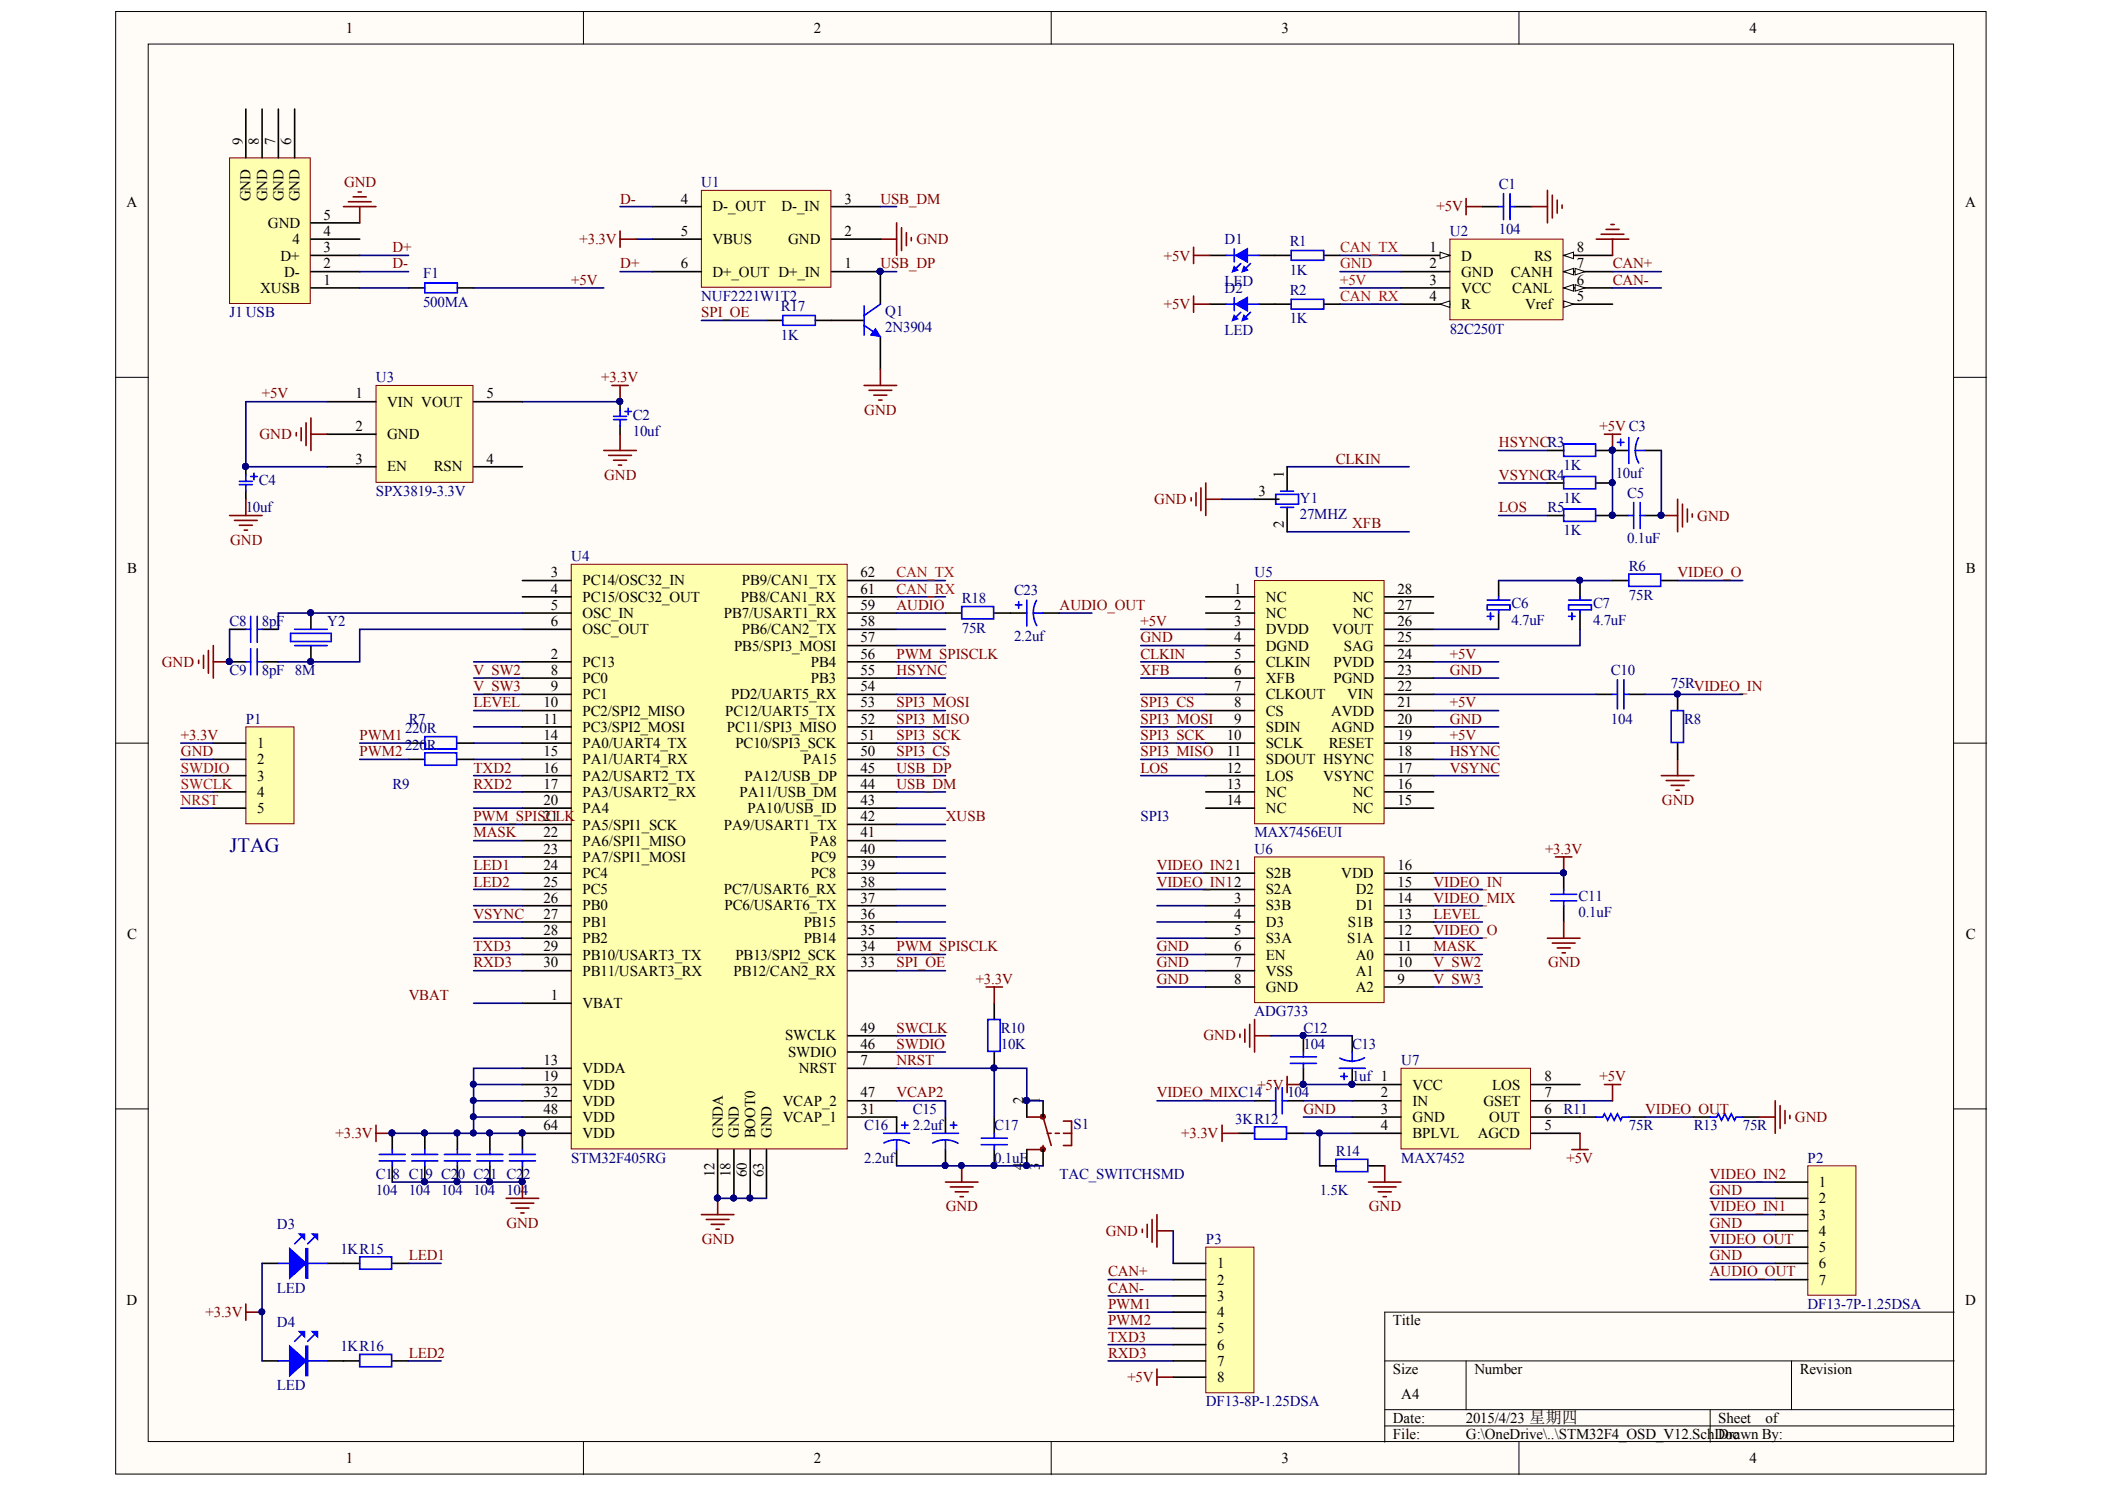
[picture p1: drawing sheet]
<svg xmlns="http://www.w3.org/2000/svg" width="297mm" height="210mm" viewBox="0 0 297 210" stroke-linecap="round" stroke-linejoin="round" font-family="sans-serif">
<defs><g id="words">
<text font-size="2.9" fill="#000080" x="32.4" y="120.2">JTAG</text>
<g font-size="2.1">
<text x="48.8" y="4.7">1</text>
<text x="114.8" y="4.7">2</text>
<text x="180.8" y="4.7">3</text>
<text x="246.9" y="4.7">4</text>
<text x="34.3" y="20.5" transform="rotate(-90 34.3 20.5)">9</text>
<text x="36.5" y="20.5" transform="rotate(-90 36.5 20.5)">8</text>
<text x="38.8" y="20.5" transform="rotate(-90 38.8 20.5)">7</text>
<text x="41.1" y="20.5" transform="rotate(-90 41.1 20.5)">6</text>
<text x="17.8" y="29.2">A</text>
<text x="35.4" y="28.4" transform="rotate(-90 35.4 28.4)">GND</text>
<text x="37.7" y="28.4" transform="rotate(-90 37.7 28.4)">GND</text>
<text x="40" y="28.4" transform="rotate(-90 40 28.4)">GND</text>
<text x="42.3" y="28.4" transform="rotate(-90 42.3 28.4)">GND</text>
<text x="96.1" y="28.7">4</text>
<text x="100.6" y="29.8">D-_OUT</text>
<text x="110.3" y="29.8">D-_IN</text>
<text x="119.2" y="28.7">3</text>
<text x="277.3" y="29.2">A</text>
<text x="37.8" y="32.1">GND</text>
<text x="41.3" y="34.4">4</text>
<text x="45.7" y="35.6">3</text>
<text x="45.7" y="33.3">4</text>
<text x="45.7" y="31">5</text>
<text x="96.1" y="33.3">5</text>
<text x="100.6" y="34.4">VBUS</text>
<text x="111.2" y="34.4">GND</text>
<text x="119.2" y="33.3">2</text>
<text x="201.7" y="35.6">1</text>
<text x="222.5" y="35.6">8</text>
<text x="36.7" y="41.3">XUSB</text>
<text x="39.6" y="36.8">D+</text>
<text x="40.1" y="39">D-</text>
<text x="45.7" y="40.1">1</text>
<text x="45.7" y="37.9">2</text>
<text x="96.1" y="37.9">6</text>
<text x="100.6" y="39">D+_OUT D+_IN</text>
<text x="119.2" y="37.9">1</text>
<text x="201.7" y="37.9">2</text>
<text x="201.7" y="40.1">3</text>
<text x="206.2" y="36.8">D</text>
<text x="206.2" y="39">GND</text>
<text x="206.2" y="41.3">VCC</text>
<text x="213.2" y="39">CANH</text>
<text x="213.4" y="41.3">CANL</text>
<text x="216.5" y="36.8">RS</text>
<text x="222.5" y="40.1">6</text>
<text x="222.5" y="37.9">7</text>
<text x="201.7" y="42.4">4</text>
<text x="206.2" y="43.6">R</text>
<text x="215.2" y="43.6">Vref</text>
<text x="222.5" y="42.4">5</text>
<text x="50.2" y="56.2">1</text>
<text x="54.6" y="57.4">VIN VOUT</text>
<text x="68.7" y="56.2">5</text>
<text x="50.2" y="60.8">2</text>
<text x="50.2" y="65.4">3</text>
<text x="54.6" y="61.9">GND</text>
<text x="68.7" y="65.4">4</text>
<text x="54.6" y="66.5">EN</text>
<text x="61.2" y="66.5">RSN</text>
<text x="177.6" y="70">3</text>
<text x="181.2" y="67.4" transform="rotate(-90 181.2 67.4)">1</text>
<text x="181.2" y="74.4" transform="rotate(-90 181.2 74.4)">2</text>
<text x="17.9" y="80.9">B</text>
<text x="77.7" y="81.5">3</text>
<text x="77.7" y="83.7">4</text>
<text x="82.2" y="82.6">PC14/OSC32_IN</text>
<text x="104.7" y="82.6">PB9/CAN1_TX</text>
<text x="121.4" y="83.7">61</text>
<text x="121.4" y="81.5">62</text>
<text x="174.1" y="83.7">1</text>
<text x="197.2" y="83.7">28</text>
<text x="277.4" y="80.9">B</text>
<text x="77.7" y="86">5</text>
<text x="77.7" y="88.3">6</text>
<text x="82.2" y="84.9">PC15/OSC32_OUT</text>
<text x="82.2" y="87.2">OSC_IN</text>
<text x="82.2" y="89.5">OSC_OUT</text>
<text x="102.2" y="87.2">PB7/USART1_RX</text>
<text x="104.5" y="84.9">PB8/CAN1_RX</text>
<text x="104.7" y="89.5">PB6/CAN2_TX</text>
<text x="121.4" y="88.3">58</text>
<text x="121.4" y="86">59</text>
<text x="174.1" y="86">2</text>
<text x="174.1" y="88.3">3</text>
<text x="178.6" y="84.9">NC</text>
<text x="178.6" y="87.2">NC</text>
<text x="178.6" y="89.5">DVDD</text>
<text x="188" y="89.5">VOUT</text>
<text x="190.9" y="87.2">NC</text>
<text x="190.9" y="84.9">NC</text>
<text x="197.2" y="88.3">26</text>
<text x="197.2" y="86">27</text>
<text x="77.7" y="92.9">2</text>
<text x="77.7" y="95.2">8</text>
<text x="82.2" y="94">PC13</text>
<text x="103.6" y="91.8">PB5/SPI3_MOSI</text>
<text x="114.4" y="94">PB4</text>
<text x="121.4" y="95.2">55</text>
<text x="121.4" y="92.9">56</text>
<text x="121.4" y="90.6">57</text>
<text x="174.1" y="90.6">4</text>
<text x="174.1" y="92.9">5</text>
<text x="174.1" y="95.2">6</text>
<text x="178.6" y="91.8">DGND</text>
<text x="178.6" y="94">CLKIN</text>
<text x="188.2" y="94">PVDD</text>
<text x="189.6" y="91.8">SAG</text>
<text x="197.2" y="95.2">23</text>
<text x="197.2" y="92.9">24</text>
<text x="197.2" y="90.6">25</text>
<text x="76.7" y="99.8">10</text>
<text x="77.7" y="97.5">9</text>
<text x="82.2" y="96.3">PC0</text>
<text x="82.2" y="98.6">PC1</text>
<text x="82.2" y="101">PC2/SPI2_MISO</text>
<text x="102.3" y="101">PC12/UART5_TX</text>
<text x="103.2" y="98.6">PD2/UART5_RX</text>
<text x="114.4" y="96.3">PB3</text>
<text x="121.4" y="99.8">53</text>
<text x="121.4" y="97.5">54</text>
<text x="174.1" y="97.5">7</text>
<text x="174.1" y="99.8">8</text>
<text x="178.6" y="96.3">XFB</text>
<text x="178.6" y="98.6">CLKOUT</text>
<text x="178.6" y="101">CS</text>
<text x="187.8" y="101">AVDD</text>
<text x="188.2" y="96.3">PGND</text>
<text x="190.1" y="98.6">VIN</text>
<text x="197.2" y="99.8">21</text>
<text x="197.2" y="97.5">22</text>
<text x="36.3" y="105.5">1</text>
<text x="36.3" y="107.8">2</text>
<text x="76.7" y="102.1">11</text>
<text x="76.7" y="104.4">14</text>
<text x="76.7" y="106.6">15</text>
<text x="82.2" y="103.3">PC3/SPI2_MOSI</text>
<text x="82.2" y="105.5">PA0/UART4_TX</text>
<text x="82.2" y="107.8">PA1/UART4_RX</text>
<text x="102.6" y="103.3">PC11/SPI3_MISO</text>
<text x="103.8" y="105.5">PC10/SPI3_SCK</text>
<text x="113.3" y="107.8">PA15</text>
<text x="121.4" y="106.6">50</text>
<text x="121.4" y="104.4">51</text>
<text x="121.4" y="102.1">52</text>
<text x="173.1" y="104.4">10</text>
<text x="173.1" y="106.6">11</text>
<text x="174.1" y="102.1">9</text>
<text x="178.6" y="103.3">SDIN</text>
<text x="178.6" y="105.5">SCLK</text>
<text x="178.6" y="107.8">SDOUT HSYNC</text>
<text x="187.5" y="105.5">RESET</text>
<text x="187.8" y="103.3">AGND</text>
<text x="197.2" y="106.6">18</text>
<text x="197.2" y="104.4">19</text>
<text x="197.2" y="102.1">20</text>
<text x="36.3" y="110.1">3</text>
<text x="36.3" y="112.4">4</text>
<text x="76.7" y="109">16</text>
<text x="76.7" y="111.3">17</text>
<text x="76.7" y="113.6">20</text>
<text x="82.2" y="110.1">PA2/USART2_TX</text>
<text x="82.2" y="112.4">PA3/USART2_RX</text>
<text x="104.4" y="112.4">PA11/USB_DM</text>
<text x="105" y="110.1">PA12/USB_DP</text>
<text x="121.4" y="113.6">43</text>
<text x="121.4" y="111.3">44</text>
<text x="121.4" y="109">45</text>
<text x="173.1" y="109">12</text>
<text x="173.1" y="111.3">13</text>
<text x="173.1" y="113.6">14</text>
<text x="178.6" y="110.1">LOS</text>
<text x="178.6" y="112.4">NC</text>
<text x="186.7" y="110.1">VSYNC</text>
<text x="190.9" y="112.4">NC</text>
<text x="197.2" y="113.6">15</text>
<text x="197.2" y="111.3">16</text>
<text x="197.2" y="109">17</text>
<text x="36.3" y="114.7">5</text>
<text x="76.7" y="115.8">21</text>
<text x="76.7" y="118.1">22</text>
<text x="82.2" y="114.7">PA4</text>
<text x="82.2" y="117">PA5/SPI1_SCK</text>
<text x="82.2" y="119.3">PA6/SPI1_MISO</text>
<text x="102.2" y="117">PA9/USART1_TX</text>
<text x="105.5" y="114.7">PA10/USB_ID</text>
<text x="114.3" y="119.3">PA8</text>
<text x="121.4" y="118.1">41</text>
<text x="121.4" y="115.8">42</text>
<text x="178.6" y="114.7">NC</text>
<text x="190.9" y="114.7">NC</text>
<text x="76.7" y="120.4">23</text>
<text x="76.7" y="122.7">24</text>
<text x="76.7" y="125.1">25</text>
<text x="82.2" y="121.6">PA7/SPI1_MOSI</text>
<text x="82.2" y="123.9">PC4</text>
<text x="114.4" y="123.9">PC8</text>
<text x="114.4" y="121.6">PC9</text>
<text x="121.4" y="125.1">38</text>
<text x="121.4" y="122.7">39</text>
<text x="121.4" y="120.4">40</text>
<text x="178.6" y="123.9">S2B</text>
<text x="189.3" y="123.9">VDD</text>
<text x="197.2" y="125.1">15</text>
<text x="197.2" y="122.7">16</text>
<text x="76.7" y="127.3">26</text>
<text x="76.7" y="129.6">27</text>
<text x="76.7" y="131.9">28</text>
<text x="82.2" y="126.2">PC5</text>
<text x="82.2" y="128.4">PB0</text>
<text x="82.2" y="130.7">PB1</text>
<text x="102.2" y="126.2">PC7/USART6_RX</text>
<text x="102.2" y="128.4">PC6/USART6_TX</text>
<text x="113.4" y="130.7">PB15</text>
<text x="121.4" y="131.9">35</text>
<text x="121.4" y="129.6">36</text>
<text x="121.4" y="127.3">37</text>
<text x="174.1" y="127.3">3</text>
<text x="174.1" y="129.6">4</text>
<text x="174.1" y="131.9">5</text>
<text x="178.6" y="126.2">S2A</text>
<text x="178.6" y="128.4">S3B</text>
<text x="178.6" y="130.7">D3</text>
<text x="190.2" y="130.7">S1B</text>
<text x="191.3" y="128.4">D1</text>
<text x="191.3" y="126.2">D2</text>
<text x="197.2" y="131.9">12</text>
<text x="197.2" y="129.6">13</text>
<text x="197.2" y="127.3">14</text>
<text x="17.9" y="132.5">C</text>
<text x="76.7" y="134.2">29</text>
<text x="76.7" y="136.5">30</text>
<text x="82.2" y="133.1">PB2</text>
<text x="82.2" y="135.4">PB10/USART3_TX</text>
<text x="82.2" y="137.6">PB11/USART3_RX</text>
<text x="103.5" y="137.6">PB12/CAN2_RX</text>
<text x="103.8" y="135.4">PB13/SPI2_SCK</text>
<text x="113.4" y="133.1">PB14</text>
<text x="121.4" y="136.5">33</text>
<text x="121.4" y="134.2">34</text>
<text x="174.1" y="134.2">6</text>
<text x="174.1" y="136.5">7</text>
<text x="178.6" y="133.1">S3A</text>
<text x="178.6" y="135.4">EN</text>
<text x="178.6" y="137.6">VSS</text>
<text x="190.1" y="133.1">S1A</text>
<text x="191.3" y="137.6">A1</text>
<text x="191.3" y="135.4">A0</text>
<text x="197.2" y="136.5">10</text>
<text x="197.2" y="134.2">11</text>
<text x="277.4" y="132.5">C</text>
<text x="77.7" y="141.1">1</text>
<text x="82.2" y="142.2">VBAT</text>
<text x="174.1" y="138.7">8</text>
<text x="178.6" y="139.9">GND</text>
<text x="191.3" y="139.9">A2</text>
<text x="197.2" y="138.7">9</text>
<text x="110.8" y="146.8">SWCLK</text>
<text x="111.2" y="149.1">SWDIO</text>
<text x="121.4" y="148">46</text>
<text x="121.4" y="145.7">49</text>
<text x="76.7" y="150.2">13</text>
<text x="76.7" y="152.5">19</text>
<text x="76.7" y="154.8">32</text>
<text x="82.2" y="151.4">VDDA</text>
<text x="82.2" y="153.7">VDD</text>
<text x="82.2" y="156">VDD</text>
<text x="110.5" y="156">VCAP_2</text>
<text x="112.7" y="151.4">NRST</text>
<text x="121.4" y="150.2">7</text>
<text x="121.4" y="154.8">47</text>
<text x="144.4" y="155.7" transform="rotate(-90 144.4 155.7)">2</text>
<text x="146.7" y="155.7" transform="rotate(-90 146.7 155.7)">1</text>
<text x="194.9" y="154.8">2</text>
<text x="199.3" y="153.7">VCC</text>
<text x="199.3" y="156">IN</text>
<text x="209.3" y="156">GSET</text>
<text x="210.6" y="153.7">LOS</text>
<text x="217.9" y="154.8">7</text>
<text x="217.9" y="152.5">8</text>
<text x="76.7" y="157.2">48</text>
<text x="76.7" y="159.4">64</text>
<text x="82.2" y="158.3">VDD</text>
<text x="82.2" y="160.5">VDD</text>
<text x="102" y="160.5" transform="rotate(-90 102 160.5)">GNDA</text>
<text x="104.3" y="160.5" transform="rotate(-90 104.3 160.5)">GND</text>
<text x="106.6" y="160.5" transform="rotate(-90 106.6 160.5)">BOOT0</text>
<text x="108.8" y="160.5" transform="rotate(-90 108.8 160.5)">GND</text>
<text x="110.5" y="158.3">VCAP_1</text>
<text x="121.4" y="157.2">31</text>
<text x="194.9" y="157.2">3</text>
<text x="194.9" y="159.4">4</text>
<text x="199.3" y="158.3">GND</text>
<text x="199.3" y="160.5">BPLVL</text>
<text x="208.6" y="160.5">AGCD</text>
<text x="210.2" y="158.3">OUT</text>
<text x="217.9" y="159.4">5</text>
<text x="217.9" y="157.2">6</text>
<text x="100.8" y="166" transform="rotate(-90 100.8 166)">12</text>
<text x="103.1" y="166" transform="rotate(-90 103.1 166)">18</text>
<text x="105.4" y="166" transform="rotate(-90 105.4 166)">60</text>
<text x="107.7" y="166" transform="rotate(-90 107.7 166)">63</text>
<text x="144.4" y="165" transform="rotate(-90 144.4 165)">4</text>
<text x="146.7" y="165" transform="rotate(-90 146.7 165)">3</text>
<text x="256.7" y="167.5">1</text>
<text x="256.7" y="169.8">2</text>
<text x="256.7" y="172">3</text>
<text x="171.8" y="178.9">1</text>
<text x="256.7" y="174.3">4</text>
<text x="256.7" y="176.6">5</text>
<text x="256.7" y="178.9">6</text>
<text x="17.8" y="184">D</text>
<text x="171.8" y="181.2">2</text>
<text x="171.8" y="183.5">3</text>
<text x="171.8" y="185.8">4</text>
<text x="256.7" y="181.2">7</text>
<text x="277.3" y="184">D</text>
<text x="171.8" y="188.1">5</text>
<text x="171.8" y="190.4">6</text>
<text x="196.5" y="186.9">Title</text>
<text x="171.8" y="192.7">7</text>
<text x="171.8" y="194.9">8</text>
<text x="196.5" y="193.8">Size</text>
<text x="197.7" y="197.3">A4</text>
<text x="208" y="193.8">Number</text>
<text x="254" y="193.8">Revision</text>
<text x="196.5" y="200.7">Date:</text>
<text x="196.5" y="203">File:</text>
<text x="206.9" y="200.7">2015/4/23 星期四</text>
<text x="206.9" y="203">G:\OneDrive\..\STM32F4_OSD_V12.Sch</text>
<text x="241.9" y="203">Doc</text>
<text x="242.5" y="200.7">Sheet</text>
<text x="242.5" y="203">Drawn By:</text>
<text x="249.1" y="200.7">of</text>
<text x="48.8" y="206.4">1</text>
<text x="114.8" y="206.4">2</text>
<text x="180.8" y="206.4">3</text>
<text x="246.9" y="206.4">4</text>
</g>
<g font-size="2.1" fill="#800000">
<text x="48.5" y="26.4">GND</text>
<text x="87.5" y="28.7">D-</text>
<text x="124.2" y="28.7">USB_DM</text>
<text x="202.7" y="29.8">+5V</text>
<text x="55.4" y="35.6">D+</text>
<text x="81.8" y="34.4">+3.3V</text>
<text x="129.3" y="34.4">GND</text>
<text x="55.4" y="37.9">D-</text>
<text x="80.6" y="40.1">+5V</text>
<text x="87.5" y="37.9">D+</text>
<text x="124.2" y="37.9">USB_DP</text>
<text x="164.2" y="36.8">+5V</text>
<text x="227.6" y="37.9">CAN+</text>
<text x="227.6" y="40.1">CAN-</text>
<text x="98.9" y="44.8">SPI_OE</text>
<text x="164.2" y="43.6">+5V</text>
<text x="84.8" y="53.9">+3.3V</text>
<text x="37" y="56.2">+5V</text>
<text x="122" y="58.5">GND</text>
<text x="36.6" y="61.9">GND</text>
<text x="188.5" y="65.4">CLKIN</text>
<text x="211.5" y="63.1">HSYNCR3</text>
<text x="225.7" y="60.8">+5V C3</text>
<text x="85.2" y="67.7">GND</text>
<text x="162.9" y="71.1">GND</text>
<text x="211.5" y="67.7">VSYNCR4</text>
<text x="32.5" y="76.9">GND</text>
<text x="190.8" y="74.5">XFB</text>
<text x="211.5" y="72.2">LOS</text>
<text x="239.5" y="73.4">GND</text>
<text x="236.7" y="81.5">VIDEO_O</text>
<text x="126.5" y="86">AUDIO</text>
<text x="149.5" y="86">AUDIO_OUT</text>
<text x="160.9" y="88.3">+5V</text>
<text x="22.8" y="94">GND</text>
<text x="66.8" y="95.2">V_SW2</text>
<text x="126.5" y="92.9">PWM_SPISCLK</text>
<text x="126.5" y="95.2">HSYNC</text>
<text x="160.9" y="92.9">CLKIN</text>
<text x="160.9" y="95.2">XFB</text>
<text x="160.9" y="90.6">GND</text>
<text x="204.6" y="95.2">GND</text>
<text x="204.6" y="92.9">+5V</text>
<text x="66.8" y="99.8">LEVEL</text>
<text x="66.8" y="97.5">V_SW3</text>
<text x="126.5" y="99.8">SPI3_MOSI</text>
<text x="160.9" y="99.8">SPI3_CS</text>
<text x="204.6" y="99.8">+5V</text>
<text x="25.5" y="106.6">GND</text>
<text x="25.5" y="104.4">+3.3V</text>
<text x="50.7" y="104.4">PWM1</text>
<text x="50.7" y="106.6">PWM2</text>
<text x="126.5" y="102.1">SPI3_MISO</text>
<text x="126.5" y="104.4">SPI3_SCK</text>
<text x="126.5" y="106.6">SPI3_CS</text>
<text x="160.9" y="102.1">SPI3_MOSI</text>
<text x="160.9" y="106.6">SPI3_MISO</text>
<text x="160.9" y="104.4">SPI3_SCK</text>
<text x="204.6" y="106.6">HSYNC</text>
<text x="204.6" y="102.1">GND</text>
<text x="204.6" y="104.4">+5V</text>
<text x="66.8" y="109">TXD2</text>
<text x="66.8" y="111.3">RXD2</text>
<text x="126.5" y="109">USB_DP</text>
<text x="126.5" y="111.3">USB_DM</text>
<text x="160.9" y="109">LOS</text>
<text x="204.6" y="109">VSYNC</text>
<text x="234.5" y="113.6">GND</text>
<text x="66.8" y="115.8">PWM_SPISCLK</text>
<text x="66.8" y="118.1">MASK</text>
<text x="133.5" y="115.8">XUSB</text>
<text x="66.8" y="122.7">LED1</text>
<text x="66.8" y="125.1">LED2</text>
<text x="163.2" y="125.1">VIDEO_IN12</text>
<text x="163.2" y="122.7">VIDEO_IN21</text>
<text x="202.3" y="125.1">VIDEO_IN</text>
<text x="218" y="120.4">+3.3V</text>
<text x="66.8" y="129.6">VSYNC</text>
<text x="202.3" y="127.3">VIDEO_MIX</text>
<text x="202.3" y="129.6">LEVEL</text>
<text x="202.3" y="131.9">VIDEO_O</text>
<text x="66.8" y="134.2">TXD3</text>
<text x="66.8" y="136.5">RXD3</text>
<text x="126.5" y="134.2">PWM_SPISCLK</text>
<text x="126.5" y="136.5">SPI_OE</text>
<text x="163.2" y="136.5">GND</text>
<text x="163.2" y="134.2">GND</text>
<text x="202.3" y="134.2">MASK</text>
<text x="202.3" y="136.5">V_SW2</text>
<text x="218.4" y="136.5">GND</text>
<text x="57.7" y="141.1">VBAT</text>
<text x="137.7" y="138.7">+3.3V</text>
<text x="163.2" y="138.7">GND</text>
<text x="202.3" y="138.7">V_SW3</text>
<text x="126.5" y="145.7">SWCLK</text>
<text x="126.5" y="148">SWDIO</text>
<text x="169.8" y="146.8">GND</text>
<text x="126.5" y="150.2">NRST</text>
<text x="126.5" y="154.8">VCAP2</text>
<text x="163.2" y="154.8">VIDEO_MIXC14</text>
<text x="177.4" y="153.7">+5V</text>
<text x="225.7" y="152.5">+5V</text>
<text x="47.4" y="160.5">+3.3V</text>
<text x="166.7" y="160.5">+3.3V</text>
<text x="183.9" y="157.2">GND</text>
<text x="232.1" y="157.2">VIDEO_OUT</text>
<text x="253.3" y="158.3">GND</text>
<text x="221.1" y="164">+5V</text>
<text x="241.3" y="166.3">VIDEO_IN2</text>
<text x="71.5" y="173.2">GND</text>
<text x="133.5" y="170.9">GND</text>
<text x="193.2" y="170.9">GND</text>
<text x="241.3" y="173.2">GND</text>
<text x="241.3" y="170.9">VIDEO_IN1</text>
<text x="241.3" y="168.6">GND</text>
<text x="57.7" y="177.8">LED1</text>
<text x="99" y="175.5">GND</text>
<text x="156" y="174.3">GND</text>
<text x="241.3" y="177.8">GND</text>
<text x="241.3" y="175.5">VIDEO_OUT</text>
<text x="29" y="185.8">+3.3V</text>
<text x="156.4" y="184.6">PWM1</text>
<text x="156.4" y="180.1">CAN+</text>
<text x="156.4" y="182.3">CAN-</text>
<text x="241.3" y="180.1">AUDIO_OUT</text>
<text x="57.7" y="191.6">LED2</text>
<text x="156.4" y="189.3">TXD3</text>
<text x="156.4" y="191.6">RXD3</text>
<text x="156.4" y="186.9">PWM2</text>
<text x="159.1" y="194.9">+5V</text>
</g>
<g font-size="2.1" fill="#000080">
<text x="98.9" y="26.4">U1</text>
<text x="211.5" y="26.6">C1</text>
<text x="172.8" y="34.4">D1</text>
<text x="182" y="34.6">R1</text>
<text x="204.6" y="33.3">U2</text>
<text x="211.5" y="33">104</text>
<text x="59.7" y="39.2">F1</text>
<text x="172.8" y="40.4">LED</text>
<text x="172.8" y="41.3">D2</text>
<text x="182" y="38.8">1K</text>
<text x="182" y="41.6">R2</text>
<text x="32.4" y="44.8">J1 USB</text>
<text x="59.7" y="43.4">500MA</text>
<text x="98.9" y="42.4">NUF2221W1T2</text>
<text x="110.2" y="43.9">R17</text>
<text x="110.2" y="48">1K</text>
<text x="124.9" y="44.5">Q1</text>
<text x="124.9" y="46.8">2N3904</text>
<text x="172.8" y="47.2">LED</text>
<text x="182" y="45.6">1K</text>
<text x="204.6" y="47.1">82C250T</text>
<text x="53" y="53.9">U3</text>
<text x="89.3" y="59.2">C2</text>
<text x="89.3" y="61.5">10uf</text>
<text x="36.5" y="68.4">C4</text>
<text x="53" y="70">SPX3819-3.3V</text>
<text x="183.4" y="70.9">Y1</text>
<text x="220.6" y="66.3">1K</text>
<text x="220.6" y="70.9">1K</text>
<text x="228" y="67.4">10uf</text>
<text x="229.6" y="70.2">C5</text>
<text x="34.7" y="72.2">10uf</text>
<text x="183.4" y="73.2">27MHZ</text>
<text x="218.4" y="72.2">R5</text>
<text x="220.6" y="75.5">1K</text>
<text x="229.6" y="76.6">0.1uF</text>
<text x="80.6" y="79.2">U4</text>
<text x="143.1" y="84">C23</text>
<text x="177" y="81.5">U5</text>
<text x="229.9" y="80.5">R6</text>
<text x="32.4" y="88.3">C8</text>
<text x="37" y="88.3">8pF</text>
<text x="46.2" y="88.3">Y2</text>
<text x="135.7" y="85.1">R18</text>
<text x="135.7" y="89.2">75R</text>
<text x="213.3" y="85.8">C6</text>
<text x="213.3" y="88.1">4.7uF</text>
<text x="224.8" y="85.8">C7</text>
<text x="224.8" y="88.1">4.7uF</text>
<text x="229.9" y="84.7">75R</text>
<text x="32.4" y="95.2">C9</text>
<text x="37" y="95.2">8pF 8M</text>
<text x="143.1" y="90.4">2.2uf</text>
<text x="227.3" y="95.2">C10</text>
<text x="235.8" y="97">75RVIDEO_IN</text>
<text x="34.7" y="102.1">P1</text>
<text x="57.2" y="103.4">220R</text>
<text x="57.2" y="105.8">220R</text>
<text x="57.7" y="102.1">R7</text>
<text x="227.3" y="102.1">104</text>
<text x="237.6" y="102.1">R8</text>
<text x="55.4" y="111.3">R9</text>
<text x="160.9" y="115.8">SPI3</text>
<text x="177" y="118.1">MAX7456EUI</text>
<text x="177" y="120.4">U6</text>
<text x="222.8" y="129.4">0.1uF</text>
<text x="222.8" y="127.1">C11</text>
<text x="177" y="143.4">ADG733</text>
<text x="141.2" y="145.7">R10</text>
<text x="141.2" y="148">10K</text>
<text x="183.9" y="145.7">C12</text>
<text x="183.9" y="148">104</text>
<text x="190.8" y="148">C13</text>
<text x="181.7" y="154.8">104</text>
<text x="190.8" y="152.5">1uf 1</text>
<text x="197.7" y="150.2">U7</text>
<text x="122" y="159.4">C16</text>
<text x="128.8" y="157.2">C15</text>
<text x="128.8" y="159.4">2.2uf</text>
<text x="140.3" y="159.4">C17</text>
<text x="151.5" y="159.2">S1</text>
<text x="174.3" y="158.5">3KR12</text>
<text x="220.6" y="157.2">R11</text>
<text x="229.9" y="159.4">75R</text>
<text x="239" y="159.4">R13</text>
<text x="245.9" y="159.4">75R</text>
<text x="53" y="166.3">C1</text>
<text x="55.4" y="166.3">8 C1</text>
<text x="60" y="166.3">9 C2</text>
<text x="64.6" y="166.3">0 C2</text>
<text x="69.2" y="166.3">1 C2</text>
<text x="73.8" y="166.3">2</text>
<text x="80.6" y="164">STM32F405RG</text>
<text x="122" y="164">2.2uf</text>
<text x="140.3" y="164">0.1uF</text>
<text x="149.5" y="166.3">TAC_SWITCHSMD</text>
<text x="188.5" y="163.1">R14</text>
<text x="197.7" y="164">MAX7452</text>
<text x="255.1" y="164">P2</text>
<text x="39.1" y="173.4">D3</text>
<text x="53" y="168.6">104</text>
<text x="57.7" y="168.6">104</text>
<text x="62.2" y="168.6">104</text>
<text x="66.8" y="168.6">104</text>
<text x="71.5" y="168.6">104</text>
<text x="186.2" y="168.6">1.5K</text>
<text x="48" y="176.9">1KR15</text>
<text x="170.2" y="175.5">P3</text>
<text x="39.1" y="182.3">LED</text>
<text x="255.1" y="184.6">DF13-7P-1.25DSA</text>
<text x="39.1" y="187.2">D4</text>
<text x="48" y="190.6">1KR16</text>
<text x="39.1" y="196.1">LED</text>
<text x="170.2" y="198.4">DF13-8P-1.25DSA</text>
</g>
<g font-size="2.1" fill="#f00">
<text x="189.1" y="35.6">CAN_TX</text>
<text x="189.1" y="37.9">GND</text>
<text x="189.1" y="40.1">+5V</text>
<text x="189.1" y="42.4">CAN_RX</text>
<text x="126.5" y="81.5">CAN_TX</text>
<text x="126.5" y="83.7">CAN_RX</text>
<text x="25.5" y="113.6">NRST</text>
<text x="25.5" y="111.3">SWCLK</text>
<text x="25.5" y="109">SWDIO</text>
</g>
</g></defs>
<g fill="#fffcf8" stroke="#000" stroke-width=".14">
<path d="M16.3 1.6h264v206.3h-264z"/>
<path d="M20.9 6.2h254.8v197.2h-254.8z"/>
</g>
<g fill="none" stroke="#000" stroke-width=".14">
<path d="M82.3 1.6v4.6M148.3 1.6v4.6M214.3 1.6v4.6M16.3 53.2h4.6M275.8 53.2h4.6M16.3 104.8h4.6M275.8 104.8h4.6M16.3 156.4h4.6M275.8 156.4h4.6M195.4 192h80.4M195.4 198.9h80.4M206.9 192v6.9"/>
<path d="M241.3 198.9v4.5M252.8 192v6.9M275.8 185.1h-80.4v18.3M82.3 203.4v4.6M148.3 203.4v4.6M195.4 201.1h80.4M214.3 203.4v4.6"/>
</g>
<path d="M197.7 150.7h18.3v11.4h-18.3z" fill="#ffffb0" stroke="#800000" stroke-width=".14"/>
<path d="M190.8 153h6.9M190.8 155.3h6.9M190.8 157.6h6.9M190.8 159.9h6.9M216.1 153h6.9M216.1 155.3h6.9M216.1 157.6h6.9M216.1 159.9h6.9" fill="none" stroke="#000" stroke-width=".23"/>
<circle cx="190.8" cy="152.9" r=".41" fill="#000080" stroke="#000080" stroke-width=".14"/>
<path d="M66.8 93.4h6.9M66.8 95.7h6.9M66.8 97.9h6.9M66.8 100.2h6.9M66.8 102.5h6.9M66.8 104.8h6.9M66.8 107.1h6.9M66.8 109.4h6.9" fill="none" stroke="#000080" stroke-width=".23"/>
<path d="M80.6 79.6h38.9v82.5h-38.9z" fill="#ffffb0" stroke="#800000" stroke-width=".14"/>
<g fill="none" stroke="#000" stroke-width=".23">
<path d="M32.4 93.4h2.3M32.4 88.8h2.3M37 93.4h2.3M37 88.8h2.3M43.9 86.5v2.3M43.9 91.1v2.3M73.7 93.4h6.9M73.7 81.9h6.9M73.7 84.2h6.9M73.7 86.5h6.9M73.7 88.8h6.9M73.7 95.7h6.9"/>
<path d="M73.7 97.9h6.9M119.6 93.4h6.9M119.6 81.9h6.9M119.6 84.2h6.9M119.6 86.5h6.9M119.6 88.8h6.9M119.6 95.7h6.9M119.6 97.9h6.9M119.6 91.1h6.9M73.7 100.2h6.9M73.7 102.5h6.9M73.7 104.8h6.9"/>
<path d="M73.7 107.1h6.9M73.7 109.4h6.9M73.7 111.7h6.9M73.7 114h6.9M73.7 116.3h6.9M73.7 118.6h6.9M119.6 100.2h6.9M119.6 102.5h6.9M119.6 104.8h6.9M119.6 107.1h6.9M119.6 109.4h6.9M119.6 111.7h6.9"/>
<path d="M119.6 114h6.9M119.6 116.3h6.9M119.6 118.6h6.9M73.7 120.9h6.9M73.7 123.2h6.9M73.7 125.5h6.9M73.7 127.8h6.9M73.7 130.1h6.9M73.7 132.3h6.9M73.7 134.6h6.9M73.7 136.9h6.9M119.6 120.9h6.9"/>
<path d="M119.6 123.2h6.9M119.6 125.5h6.9M119.6 127.8h6.9M119.6 130.1h6.9M119.6 132.3h6.9M119.6 134.6h6.9M119.6 136.9h6.9M55.4 159.9v2.3M59.9 159.9v2.3M64.5 159.9v2.3M69.1 159.9v2.3M73.7 141.5h6.9"/>
<path d="M73.7 150.7h6.9M73.7 153h6.9M73.7 157.6h6.9M73.7 155.3h6.9M80.6 159.9h-6.9v2.3M119.6 150.7h6.9M119.6 157.6h6.9M119.6 155.3h6.9M119.6 148.4h6.9M119.6 146.1h6.9M223 157.6h2.3M229.8 157.6h2.3"/>
<path d="M239 157.6h2.3M245.9 157.6h2.3M55.4 164.5v2.2M59.9 164.5v2.2M64.5 164.5v2.2M69.1 164.5v2.2M73.7 164.5v2.2M101.3 162.2v6.8M103.6 162.2v6.8M105.9 162.2v6.8M108.2 162.2v6.8"/>
</g>
<g fill="#000080" stroke="#000080" stroke-width=".14">
<circle cx="101.2" cy="169" r=".41"/>
<circle cx="103.5" cy="169" r=".41"/>
<circle cx="105.8" cy="169" r=".41"/>
<circle cx="73.7" cy="159.8" r=".41"/>
<circle cx="66.8" cy="152.9" r=".41"/>
<circle cx="66.8" cy="155.2" r=".41"/>
<circle cx="66.8" cy="157.5" r=".41"/>
<circle cx="55.3" cy="159.8" r=".41"/>
<circle cx="59.9" cy="159.8" r=".41"/>
<circle cx="64.5" cy="159.8" r=".41"/>
<circle cx="66.8" cy="159.8" r=".41"/>
<circle cx="69.1" cy="159.8" r=".41"/>
<circle cx="59.9" cy="166.7" r=".41"/>
<circle cx="64.5" cy="166.7" r=".41"/>
<circle cx="69.1" cy="166.7" r=".41"/>
<circle cx="73.7" cy="166.7" r=".41"/>
<circle cx="183.9" cy="152.9" r=".41"/>
<circle cx="190.8" cy="152.9" r=".41"/>
<circle cx="186.2" cy="159.8" r=".41"/>
<circle cx="43.8" cy="86.4" r=".41"/>
<circle cx="43.8" cy="93.3" r=".41"/>
<circle cx="32.3" cy="93.3" r=".41"/>
</g>
<g fill="none" stroke="#000080" stroke-width=".23">
<path d="M32.4 88.8v4.6M73.7 88.8h-22.9v4.6h-11.5M73.7 86.5h-34.4v2.3M126.5 81.9h6.9M126.5 84.2h6.9M126.5 86.5h6.9M126.5 88.8h6.9M126.5 91.1h6.9M126.5 93.4h6.9M126.5 95.7h6.9M126.5 97.9h6.9M66.8 111.7h6.9"/>
<path d="M66.8 114h6.9M66.8 116.3h6.9M66.8 118.6h6.9M126.5 111.7h6.9M126.5 114h6.9M126.5 116.3h6.9M126.5 118.6h6.9M126.5 100.2h6.9M126.5 102.5h6.9M126.5 104.8h6.9M126.5 107.1h6.9M126.5 109.4h6.9"/>
<path d="M66.8 120.9h6.9M66.8 123.2h6.9M66.8 125.5h6.9M66.8 127.8h6.9M66.8 130.1h6.9M66.8 132.3h6.9M66.8 134.6h6.9M66.8 136.9h6.9M126.5 120.9h6.9M126.5 123.2h6.9M126.5 125.5h6.9M126.5 127.8h6.9"/>
<path d="M126.5 130.1h6.9M126.5 132.3h6.9M126.5 134.6h6.9M126.5 136.9h6.9M55.4 159.9h18.3M66.8 141.5h6.9M66.8 153h6.9M66.8 155.3h6.9M66.8 157.6h6.9M73.7 150.7h-6.9v9.2M126.5 146.1h6.9M126.5 148.4h6.9"/>
<path d="M183.9 159.9h6.9M183.9 153h6.9M183.9 155.3h6.9M183.9 157.6h6.9M232.1 157.6h6.9M55.4 166.7h18.3M101.3 169h6.9"/>
</g>
<g fill="none" stroke="#800000" stroke-width=".23">
<path d="M28 93.1v.5M28.7 92.4v1.9M29.4 91.8v3.2M30.1 91.1v4.6M30.1 93.4h2.3M53.1 158.7v2.3M53.1 159.9h2.3M71.4 169h4.6M72.1 169.7h3.2M72.8 170.4h1.8M73.5 171.1h.4M73.7 166.7v2.3"/>
<path d="M99 171.3h4.6M99.7 172h3.2M100.4 172.7h1.8M101 173.4h.5M101.3 169v2.3"/>
</g>
<g fill="none" stroke="#00f" stroke-width=".23">
<path d="M34.7 88.8h.7M34.7 93.4h.7M35.4 86.9v3.7M35.4 91.5v3.7M36.3 88.8h.7M36.3 86.9v3.7M36.3 91.5v3.7M36.3 93.4h.7M41 89.3h5.7v1.2h-5.7zM41.6 91.1h4.6M41.6 88.8h4.6M225.3 157.6h.9l.2-.5 .5 .9 .4-.9 .5 .9 .4-.9 .5 .9 .2-.4h.9"/>
<path d="M241.3 157.6h.9l.3-.5 .4 .9 .5-.9 .4 .9 .5-.9 .5 .9 .2-.4h.9M53.5 162.8h3.7M53.5 163.8h3.7M55.4 162.2v.6M55.4 163.8v.7M58.1 162.8h3.7M58.1 163.8h3.7M59.9 162.2v.6M59.9 163.8v.7M62.7 162.8h3.7M62.7 163.8h3.7M64.5 162.2v.6"/>
<path d="M64.5 163.8v.7M67.3 162.8h3.7M67.3 163.8h3.7M69.1 162.2v.6M69.1 163.8v.7M71.9 162.8h3.7M71.9 163.8h3.7M73.7 162.2v.6M73.7 163.8v.7"/>
</g>
<path d="M34.7 102.5h6.8v13.7h-6.8z" fill="#ffffb0" stroke="#800000" stroke-width=".14"/>
<path d="M30.1 104.8h4.6M30.1 107.1h4.6M30.1 109.4h4.6M30.1 111.7h4.6M30.1 114h4.6" fill="none" stroke="#000" stroke-width=".23"/>
<path d="M25.5 104.8h4.6M25.5 107.1h4.6M25.5 109.4h4.6M25.5 111.7h4.6M25.5 114h4.6" fill="none" stroke="#000080" stroke-width=".23"/>
<path d="M32.4 22.3h11.4v20.5h-11.4z" fill="#ffffb0" stroke="#800000" stroke-width=".14"/>
<path d="M34.7 15.4v6.9M37 15.4v6.9M39.3 15.4v6.9M41.6 15.4v6.9M43.9 38.3h6.9M43.9 36h6.9M43.9 33.7h6.9M43.9 31.4h6.9M43.9 40.6h6.9M57.6 40.6h2.3M64.5 40.6h2.3" fill="none" stroke="#000" stroke-width=".23"/>
<path d="M48.5 29.1h4.6M49.2 28.5h3.2M49.8 27.8h1.9M50.5 27.1h.5M50.8 29.1v2.3M124.2 33.7h2.3M126.5 31.4v4.6M127.2 32.1v3.2M127.9 32.8v1.9M128.6 33.5v.5" fill="none" stroke="#800000" stroke-width=".23"/>
<path d="M59.9 39.9h4.6v1.4h-4.6z" fill="none" stroke="#00f" stroke-width=".23"/>
<path d="M99 26.9h18.3v13.6h-18.3z" fill="#ffffb0" stroke="#800000" stroke-width=".14"/>
<g fill="none" stroke="#000" stroke-width=".23">
<path d="M92.1 38.3h6.9M92.1 33.7h6.9M92.1 29.1h6.9M117.3 38.3h6.9M117.3 33.7h6.9M117.3 29.1h6.9M87.5 56.7v1.1M34.7 65.8v1.2M34.7 69.3v1.1M87.5 60.1v1.2M177 155.3h2.3M181.6 155.3h2.3"/>
<path d="M183.9 146.1v2.3M183.9 150.7v2.3M190.8 146.1v2.3M190.8 150.7v2.3"/>
</g>
<g fill="#000080" stroke="#000080" stroke-width=".14">
<circle cx="124.2" cy="38.3" r=".41"/>
<circle cx="190.8" cy="152.9" r=".41"/>
<circle cx="183.9" cy="152.9" r=".41"/>
<circle cx="183.9" cy="146.1" r=".41"/>
<circle cx="34.6" cy="65.8" r=".41"/>
<circle cx="87.4" cy="56.6" r=".41"/>
</g>
<path d="M50.8 38.3h6.8M50.8 36h6.8M87.5 38.3h4.6M87.5 29.1h4.6M89.8 33.7h2.3M124.2 38.3h2.3M124.2 29.1h2.3M73.7 56.7h13.8M163.3 155.3h13.7M179.3 146.1h11.5" fill="none" stroke="#000080" stroke-width=".23"/>
<g fill="none" stroke="#800000" stroke-width=".23">
<path d="M87.5 32.6v2.3M87.5 33.7h2.3M43.2 59.6v3.3M43.9 59v4.5M86.3 54.4h2.3M87.5 54.4v2.3M32.4 72.7h4.6M33.1 73.4h3.2M33.8 74.1h1.8M34.5 74.8h.4M34.7 70.4v2.3M41.8 61v.5"/>
<path d="M42.5 60.3v1.9M43.9 61.3h2.3M85.2 63.5h4.6M85.9 64.2h3.2M86.6 64.9h1.8M87.3 65.6h.4M87.5 61.3v2.2M175 145.9v.4M175.7 145.2v1.8M176.3 144.5v3.2M177 143.8v4.6M177 146.1h2.3"/>
<path d="M248.2 157.6h2.3M250.5 155.3v4.6M251.2 156v3.2M251.9 156.7v1.8M252.6 157.3v.5"/>
</g>
<g fill="none" stroke="#00f" stroke-width=".23">
<path d="M86.6 59.2h1.8M86.6 58.7h1.8M87.5 57.8v.9M87.5 59.2v.9M88.2 58h.9M88.6 57.6v.9M33.8 68.4h1.8M33.8 67.9h1.8M34.7 67v.9M34.7 68.4v.9M35.4 67.2h.9M35.8 66.8v.9"/>
<path d="M179.3 155.3h.7M180 153.4v3.7M180.9 153.4v3.7M180.9 155.3h.7M182.1 149.1h3.7M182.1 150h3.7M183.9 148.4v.7M183.9 150v.7M189 150.7h3.6M189.2 151.8h.9M189.7 151.4v.9M190.8 148.4v1.4"/>
<path d="M192.5 149.2a3.6 3.6 0 0 1-3.4 .1"/>
</g>
<path d="M53.1 54.4h13.6v13.6h-13.6z" fill="#ffffb0" stroke="#800000" stroke-width=".14"/>
<path d="M46.2 56.7h6.9M66.8 56.7h6.9M46.2 61.3h6.9M46.2 65.8h6.9M66.8 65.8h6.9M126.5 157.6v2.3M133.4 157.6v2.3M126.5 162.2v2.3M133.4 162.2v2.3" fill="none" stroke="#000" stroke-width=".23"/>
<g fill="none" stroke="#000080" stroke-width=".23">
<path d="M163.3 139.2h6.8M163.3 125.5h6.8M163.3 123.2h6.8M202.3 125.5h6.9M202.3 130.1h6.9M202.3 134.6h6.9M202.3 136.9h6.9M202.3 132.3h6.9M202.3 127.8h6.9M241.3 171.3h9.2M241.3 173.6h9.2M241.3 175.9h9.2"/>
<path d="M241.3 178.2h9.2M156.4 185.1h9.2M156.4 187.4h9.2M156.4 189.7h9.2"/>
</g>
<path d="M124.7 159.9h3.7M127.2 158.7h.9M127.7 158.3v.9M131.6 159.9h3.7M134.1 158.7h.9M134.6 158.3v.9M126.5 160.8l.8 .1 1 .4M126.5 160.8l-.7 .1-1.1 .3M126.5 160.8v1.4M133.4 160.8l1.1 .2 .7 .3M133.4 160.8l-.7 .1-1.1 .3M133.4 160.8v1.4" fill="none" stroke="#00f" stroke-width=".23"/>
<circle cx="133.4" cy="164.4" r=".41" fill="#000080" stroke="#000080" stroke-width=".14"/>
<path d="M177 120.9h18.3v20.5h-18.3z" fill="#ffffb0" stroke="#800000" stroke-width=".14"/>
<g fill="none" stroke="#000" stroke-width=".23">
<path d="M170.1 123.2h6.9M170.1 125.5h6.9M170.1 127.8h6.9M170.1 130.1h6.9M170.1 132.3h6.9M170.1 134.6h6.9M170.1 136.9h6.9M170.1 139.2h6.9M195.4 123.2h6.9M195.4 125.5h6.9M195.4 127.8h6.9M195.4 130.1h6.9"/>
<path d="M195.4 132.3h6.9M195.4 134.6h6.9M195.4 136.9h6.9M195.4 139.2h6.9M37 192h2.3M46.2 192h4.6M55.4 192h2.2"/>
</g>
<path d="M163.3 136.9h6.8M163.3 134.6h6.8M163.3 132.3h6.8M163.3 130.1h6.8M163.3 127.8h6.8M202.3 139.2h6.9" fill="none" stroke="#000080" stroke-width=".23"/>
<path d="M39.3 192h6.9M42.5 188.3l-.9 .9M44.3 188.3l-.9 .9M50.8 191.1h4.5v1.7h-4.5z" fill="none" stroke="#00f" stroke-width=".23"/>
<path d="M40.9 189.9l2.3 2.1-2.3 2z" fill="#00f"/>
<path d="M40.9 189.9l2.3 2.1-2.3 2zM43.2 189.9h.2v4.1h-.2zM43.3 189.9v4.1" fill="none" stroke="#00f" stroke-width=".23"/>
<path d="M44.1 187.8h.7v.7z" fill="#00f"/>
<path d="M44.1 187.8h.7v.7z" fill="none" stroke="#00f" stroke-width=".23"/>
<path d="M42.3 187.8h.7v.7z" fill="#00f"/>
<path d="M39.3 178.2h6.9M42.5 174.5l-.9 1M44.3 174.5l-.9 1M50.8 177.3h4.5v1.7h-4.5zM42.3 187.8h.7v.7z" fill="none" stroke="#00f" stroke-width=".23"/>
<path d="M37 178.2h2.3M46.2 178.2h4.6M55.4 178.2h2.2" fill="none" stroke="#000" stroke-width=".23"/>
<path d="M40.9 176.2l2.3 2-2.3 2.1z" fill="#00f"/>
<path d="M40.9 176.2l2.3 2-2.3 2.1zM43.2 176.2h.2v4.1h-.2zM43.3 176.2v4.1" fill="none" stroke="#00f" stroke-width=".23"/>
<path d="M44.1 174.1h.7v.7z" fill="#00f"/>
<path d="M44.1 174.1h.7v.7z" fill="none" stroke="#00f" stroke-width=".23"/>
<path d="M42.3 174.1h.7v.7z" fill="#00f"/>
<path d="M177 159h4.5v1.7h-4.5zM42.3 174.1h.7v.7zM188.5 163.5h4.5v1.8h-4.5z" fill="none" stroke="#00f" stroke-width=".23"/>
<path d="M186.2 159.9v4.6M223 155.3h4.5M37 178.2v13.8M57.6 178.2h4.6M57.6 192h4.6" fill="none" stroke="#000080" stroke-width=".23"/>
<g fill="#000080" stroke="#000080" stroke-width=".14">
<circle cx="36.9" cy="185" r=".41"/>
<circle cx="186.2" cy="159.8" r=".41"/>
<circle cx="183.9" cy="152.9" r=".41"/>
</g>
<g fill="none" stroke="#800000" stroke-width=".23">
<path d="M172.4 158.7v2.3M172.4 159.9h2.3M181.6 153h2.3M181.6 151.8v2.3M223 159.9v2.3M226.4 153h2.3M227.5 153v2.3M193.1 166.7h4.6M193.8 167.4h3.2M194.5 168.1h1.8M195.2 168.8h.4M195.4 164.5v2.2"/>
<path d="M221.8 162.2h2.3M34.7 183.9v2.3M34.7 185.1h2.3"/>
</g>
<path d="M174.7 159.9h2.3M181.6 159.9h2.3M186.2 164.5h2.3M193.1 164.5h2.3" fill="none" stroke="#000" stroke-width=".23"/>
<path d="M177 81.9h18.3v34.3h-18.3z" fill="#ffffb0" stroke="#800000" stroke-width=".14"/>
<g fill="none" stroke="#000" stroke-width=".23">
<path d="M177 70.4h3.5M181.6 65.8v3.5M181.6 71.6v3.4M218.4 72.7h2.3M218.4 63.5h2.3M218.4 68.1h2.3M225.3 72.7h4.5M225.3 63.5h4.5M225.3 68.1h2.2M232.1 72.7h2.3M232.1 63.5h2.3M170.1 84.2h6.9"/>
<path d="M170.1 86.5h6.9M170.1 88.8h6.9M170.1 91.1h6.9M170.1 93.4h6.9M170.1 95.7h6.9M170.1 97.9h6.9M195.4 84.2h6.9M195.4 86.5h6.9M195.4 88.8h6.9M195.4 91.1h6.9M195.4 93.4h6.9M195.4 95.7h6.9"/>
<path d="M195.4 97.9h6.9M211.5 81.9v2.3M211.5 86.5v2.3M223 81.9v2.3M223 86.5v2.3M225.3 97.9h2.2M227.5 81.9h2.3M229.8 97.9h2.3M234.4 81.9h2.3M236.7 97.9v2.3M170.1 100.2h6.9M170.1 102.5h6.9"/>
<path d="M170.1 104.8h6.9M170.1 107.1h6.9M170.1 109.4h6.9M170.1 111.7h6.9M170.1 114h6.9M195.4 100.2h6.9M195.4 102.5h6.9M195.4 104.8h6.9M195.4 107.1h6.9M195.4 109.4h6.9M195.4 111.7h6.9M195.4 114h6.9"/>
<path d="M236.7 104.8v2.3M220.7 123.2v2.3M220.7 127.8v2.3M140.3 141.5v2.3M140.3 148.4v2.3M140.3 157.6v2.3M144.9 155.3v2.3M147.2 155.3v2.3M140.3 162.2v2.3M144.9 162.2v2.3M147.2 162.2v2.3"/>
</g>
<g fill="none" stroke="#000080" stroke-width=".23">
<path d="M46.2 56.7h-11.5v9.1h11.5M172.4 70.4h4.6M181.6 75h17.2M181.6 65.8h17.2M211.5 63.5h6.9M211.5 68.1h6.9M211.5 72.7h6.9M227.5 63.5v9.2M234.4 63.5v9.2M161 95.7h9.1M161 93.4h9.1M161 97.9h9.1"/>
<path d="M161 88.8h9.1M161 91.1h9.1M202.3 95.7h9.2M202.3 93.4h9.2M202.3 97.9h23M202.3 88.8h9.2M211.5 81.9h16M223 88.8v2.3h-20.7M232.1 97.9h13.8M236.7 81.9h9.2M161 102.5h9.1M161 104.8h9.1"/>
<path d="M161 107.1h9.1M161 100.2h9.1M161 109.4h9.1M202.3 102.5h9.2M202.3 104.8h9.2M202.3 107.1h9.2M202.3 100.2h9.2M202.3 109.4h9.2M202.3 123.2h18.4M126.5 150.7h18.4v4.6h2.3M126.5 155.3h6.9v2.3M140.3 150.7v6.9"/>
<path d="M126.5 164.5h20.7M165.6 173.6v4.6"/>
</g>
<g fill="none" stroke="#800000" stroke-width=".23">
<path d="M168.1 70.2v.5M168.8 69.5v1.8M169.5 68.8v3.2M170.1 68.1v4.6M170.1 70.4h2.3M226.4 61.3h2.3M227.5 61.3v2.2M234.4 72.7h2.3M236.7 70.4v4.6M237.4 71.1v3.2M238.1 71.8v1.8M238.8 72.5v.4"/>
<path d="M234.4 109.4h4.6M235.1 110.1h3.2M235.8 110.8h1.8M236.5 111.5h.5M236.7 107.1v2.3M139.2 139.2h2.2M140.3 139.2v2.3M218.4 132.3h4.6M219.1 133h3.2M219.5 120.9h2.3M219.7 133.7h1.9M220.4 134.4h.5"/>
<path d="M220.7 120.9v2.3M220.7 130.1v2.2M144.9 157.6h2.3l1.1 4M147.8 159.9h.5M148.9 159.9h.6M150.1 158.1h1.1v3.5h-1.1M150.1 159.9h1.1M133.4 166.7h4.6M134.1 167.4h3.2M134.8 168.1h1.8M135.5 168.8h.4M135.7 164.5v2.2"/>
<path d="M147.2 161.6v.6h-2.3M161.2 173.4v.5M161.9 172.7v1.8M162.6 172v3.2M163.3 171.3v4.6M163.3 173.6h2.3M163.3 193.1v2.3M163.3 194.3h2.3"/>
</g>
<g fill="#000080" stroke="#000080" stroke-width=".14">
<circle cx="227.5" cy="63.5" r=".41"/>
<circle cx="227.5" cy="72.7" r=".41"/>
<circle cx="227.5" cy="68.1" r=".41"/>
<circle cx="222.9" cy="81.8" r=".41"/>
<circle cx="236.7" cy="97.9" r=".41"/>
<circle cx="140.3" cy="150.6" r=".41"/>
<circle cx="144.8" cy="155.2" r=".41"/>
<circle cx="135.7" cy="164.4" r=".41"/>
<circle cx="140.3" cy="164.4" r=".41"/>
<circle cx="144.8" cy="164.4" r=".41"/>
<circle cx="124.2" cy="38.3" r=".41"/>
<circle cx="133.4" cy="164.4" r=".41"/>
<circle cx="220.6" cy="123.1" r=".41"/>
<circle cx="234.4" cy="72.7" r=".41"/>
<circle cx="34.6" cy="65.8" r=".41"/>
</g>
<g fill="none" stroke="#00f" stroke-width=".23">
<path d="M180 69.7h3.2v1.4h-3.2zM180.7 71.6h1.8M180.7 69.3h1.8M220.7 62.6h4.5v1.8h-4.5zM220.7 67.2h4.5v1.8h-4.5zM220.7 71.8h4.5v1.7h-4.5zM228.2 62.4h1M228.7 61.9v1M229.8 72.7h.7M229.8 61.7v3.7M230.5 70.9v3.7M230.8 63.5h1.3"/>
<path d="M230.8 63.5l.1 1.1 .3 .7M231.2 61.8l-.3 .6-.1 1.1M231.4 70.9v3.7M231.4 72.7h.7M209.9 85.3h3.2v.7h-3.2zM209.9 84.6h3.2M209.9 86.9h.9M210.3 86.5v.9M211.5 84.2v.4M211.5 86v.5M221.3 84.6h3.3M221.3 85.3h3.3v.7h-3.3z"/>
<path d="M221.3 86.9h1M221.8 86.5v.9M223 84.2v.4M223 86v.5M227.5 97.9h.7M228.2 95.9v4.1M229.2 97.9h.6M229.2 95.9v4.1M229.8 81h4.5v1.7h-4.5zM235.8 100.2h1.8v4.5h-1.8zM218.8 126.2h3.7M218.8 127.1h3.7"/>
<path d="M220.7 125.5v.7M220.7 127.1v.7M139.4 143.8h1.7v4.5h-1.7zM140.3 159.9v.7M138.5 160.6h3.6M138.5 161.5h3.6M140.3 161.5v.7"/>
</g>
<g fill="none" stroke="#800000" stroke-width=".69">
<circle cx="147.1" cy="157.5" r=".07"/>
<circle cx="147.1" cy="162.1" r=".07"/>
</g>
<path d="M204.6 33.7h16v11.4h-16z" fill="#ffffb0" stroke="#800000" stroke-width=".14"/>
<path d="M197.7 36h6.9" fill="none" stroke="#000" stroke-width=".23"/>
<path d="M203.2 35.6l1.4 .4-1.4 .5z" fill="#fffcf8"/>
<path d="M203.2 35.6l1.4 .4-1.4 .5z" fill="none" stroke="#000" stroke-width=".14"/>
<path d="M197.7 38.3h6.9M197.7 40.6h6.9M197.7 42.9h6.9" fill="none" stroke="#000" stroke-width=".23"/>
<path d="M203.2 42.9l1.4-.5v1z" fill="#fffcf8"/>
<path d="M203.2 42.9l1.4-.5v1z" fill="none" stroke="#000" stroke-width=".14"/>
<path d="M220.7 42.9h6.8" fill="none" stroke="#000" stroke-width=".23"/>
<path d="M220.7 42.4l1.3 .5-1.3 .5z" fill="#fffcf8"/>
<path d="M220.7 42.4l1.3 .5-1.3 .5z" fill="none" stroke="#000" stroke-width=".14"/>
<path d="M220.7 40.6h6.8" fill="none" stroke="#000" stroke-width=".23"/>
<path d="M220.7 40.6l1.3-.4v.9z" fill="#fffcf8"/>
<path d="M220.7 40.6l1.3-.4v.9z" fill="none" stroke="#000" stroke-width=".14"/>
<path d="M222.3 40.2l1.3 .4-1.3 .5z" fill="#fffcf8"/>
<path d="M222.3 40.2l1.3 .4-1.3 .5z" fill="none" stroke="#000" stroke-width=".14"/>
<path d="M220.7 38.3h6.8" fill="none" stroke="#000" stroke-width=".23"/>
<path d="M220.7 38.3l1.3-.4v.9z" fill="#fffcf8"/>
<path d="M220.7 38.3l1.3-.4v.9z" fill="none" stroke="#000" stroke-width=".14"/>
<path d="M222.3 37.9l1.3 .4-1.3 .5z" fill="#fffcf8"/>
<path d="M222.3 37.9l1.3 .4-1.3 .5z" fill="none" stroke="#000" stroke-width=".14"/>
<path d="M220.7 36h6.8" fill="none" stroke="#000" stroke-width=".23"/>
<path d="M220.7 36l1.3-.4v.9z" fill="#fffcf8"/>
<path d="M220.7 36l1.3-.4v.9z" fill="none" stroke="#000" stroke-width=".14"/>
<path d="M206.9 28v2.3M206.9 29.1h2.3M216.1 29.1h2.3M218.4 26.9v4.5M219.1 27.5v3.3M219.7 28.2v1.9M220.4 28.9v.5M225.3 33.7h4.5M225.9 33h3.3M226.6 32.4h1.9M227.3 31.7h.5M227.5 33.7v2.3" fill="none" stroke="#800000" stroke-width=".23"/>
<path d="M189.1 36h8.6M189.1 38.3h8.6M189.1 40.6h8.6M189.1 42.9h8.6M227.5 40.6h6.9" fill="none" stroke="#000080" stroke-width=".23"/>
<path d="M170.7 36h2.3M177.6 36h4.6M186.8 36h2.3M209.2 29.1h2.3M213.8 29.1h2.3" fill="none" stroke="#000" stroke-width=".23"/>
<path d="M173 36h4.6M175.1 37.2l-.7 .7M176.5 37.2l-.7 .7M182.2 35.3h4.6v1.4h-4.6zM211.5 29.1h.7M212.2 27.3v3.7M213.1 27.3v3.7M213.1 29.1h.7" fill="none" stroke="#00f" stroke-width=".23"/>
<path d="M174.4 36l1.6-.9v1.8z" fill="#00f"/>
<path d="M174.2 35.1v1.8M174.4 36l1.6-.9v1.8z" fill="none" stroke="#00f" stroke-width=".23"/>
<path d="M174.2 37.6l.4 .5-.7 .2z" fill="#00f"/>
<path d="M174.2 37.6l.4 .5-.7 .2z" fill="none" stroke="#00f" stroke-width=".23"/>
<path d="M175.5 37.6l.5 .5-.7 .2z" fill="#00f"/>
<path d="M175.5 37.6l.5 .5-.7 .2zM173 42.9h4.6M175.1 44.1l-.7 .6M176.5 44.1l-.7 .6M182.2 42.2h4.6v1.4h-4.6z" fill="none" stroke="#00f" stroke-width=".23"/>
<path d="M168.4 34.9v2.3M168.4 36h2.3" fill="none" stroke="#800000" stroke-width=".23"/>
<path d="M170.7 42.9h2.3M177.6 42.9h4.6M186.8 42.9h2.3" fill="none" stroke="#000" stroke-width=".23"/>
<path d="M174.4 42.9l1.6-.9v1.8z" fill="#00f"/>
<path d="M174.2 42v1.8M174.4 42.9l1.6-.9v1.8z" fill="none" stroke="#00f" stroke-width=".23"/>
<path d="M174.2 44.5l.4 .5-.7 .2z" fill="#00f"/>
<path d="M174.2 44.5l.4 .5-.7 .2z" fill="none" stroke="#00f" stroke-width=".23"/>
<path d="M175.5 44.5l.5 .5-.7 .2z" fill="#00f"/>
<path d="M175.5 44.5l.5 .5-.7 .2zM59.9 103.9h4.5v1.8h-4.5zM59.9 106.2h4.5v1.7h-4.5z" fill="none" stroke="#00f" stroke-width=".23"/>
<path d="M168.4 41.8v2.3M168.4 42.9h2.3" fill="none" stroke="#800000" stroke-width=".23"/>
<path d="M227.5 38.3h6.9M50.8 104.8h6.8M50.8 107.1h6.8M241.3 169h9.2M241.3 166.7h9.2M156.4 192h9.2" fill="none" stroke="#000080" stroke-width=".23"/>
<path d="M57.6 104.8h2.3M57.6 107.1h2.3M64.5 104.8h2.3M64.5 107.1h2.3" fill="none" stroke="#000" stroke-width=".23"/>
<path d="M170.1 175.9h6.8v20.6h-6.8z" fill="#ffffb0" stroke="#800000" stroke-width=".14"/>
<path d="M165.6 178.2h4.5M165.6 180.5h4.5M165.6 182.8h4.5M165.6 185.1h4.5M165.6 187.4h4.5M165.6 189.7h4.5M165.6 192h4.5M165.6 194.3h4.5" fill="none" stroke="#000" stroke-width=".23"/>
<path d="M156.4 180.5h9.2M156.4 182.8h9.2" fill="none" stroke="#000080" stroke-width=".23"/>
<path d="M255.1 164.5h6.8v18.2h-6.8z" fill="#ffffb0" stroke="#800000" stroke-width=".14"/>
<g fill="none" stroke="#000" stroke-width=".23">
<path d="M124.2 38.3v4.6M117.3 45.2h4.6M124.2 47.5v4.6M133.4 86.5h2.3M140.3 86.5h4.6M147.2 86.5h2.3M250.5 166.7h4.6M250.5 169h4.6M250.5 171.3h4.6M250.5 173.6h4.6M250.5 175.9h4.6M250.5 178.2h4.6"/>
<path d="M250.5 180.5h4.6"/>
</g>
<path d="M50.8 40.6h6.8M66.8 40.6h18.4M149.5 86.5h4.6M241.3 180.5h9.2" fill="none" stroke="#000080" stroke-width=".23"/>
<path d="M121.9 45.9l2.3 1.6M121.9 43.1v4.2M124.2 42.9l-2.3 1.6M135.7 85.6h4.5v1.7h-4.5zM143.3 85.3h.9M143.7 84.9v.9M144.9 84.6v3.7M145.8 86.5h1.4M145.8 86.5l.1 .7 .4 1.1M146.3 84.7l-.3 .7-.2 1.1" fill="none" stroke="#00f" stroke-width=".23"/>
<circle cx="124.2" cy="38.3" r=".41" fill="#000080" stroke="#000080" stroke-width=".14"/>
<path d="M123.5 46.3l.7 1.2-1.3-.2z" fill="#00f"/>
<path d="M123.5 46.3l.7 1.2-1.3-.2z" fill="none" stroke="#00f" stroke-width=".14"/>
<circle cx="124.2" cy="38.3" r=".41" fill="#000080" stroke="#000080" stroke-width=".14"/>
<path d="M121.9 54.4h4.6M122.6 55.1h3.2M123.3 55.7h1.8M124 56.4h.5M124.2 52.1v2.3" fill="none" stroke="#800000" stroke-width=".23"/>
<path d="M108.2 45.2h2.3M115 45.2h2.3" fill="none" stroke="#000" stroke-width=".23"/>
<path d="M110.5 44.5h4.5v1.4h-4.5z" fill="none" stroke="#00f" stroke-width=".23"/>
<path d="M99 45.2h9.2" fill="none" stroke="#000080" stroke-width=".23"/>
<use href="#words"/>
</svg>
